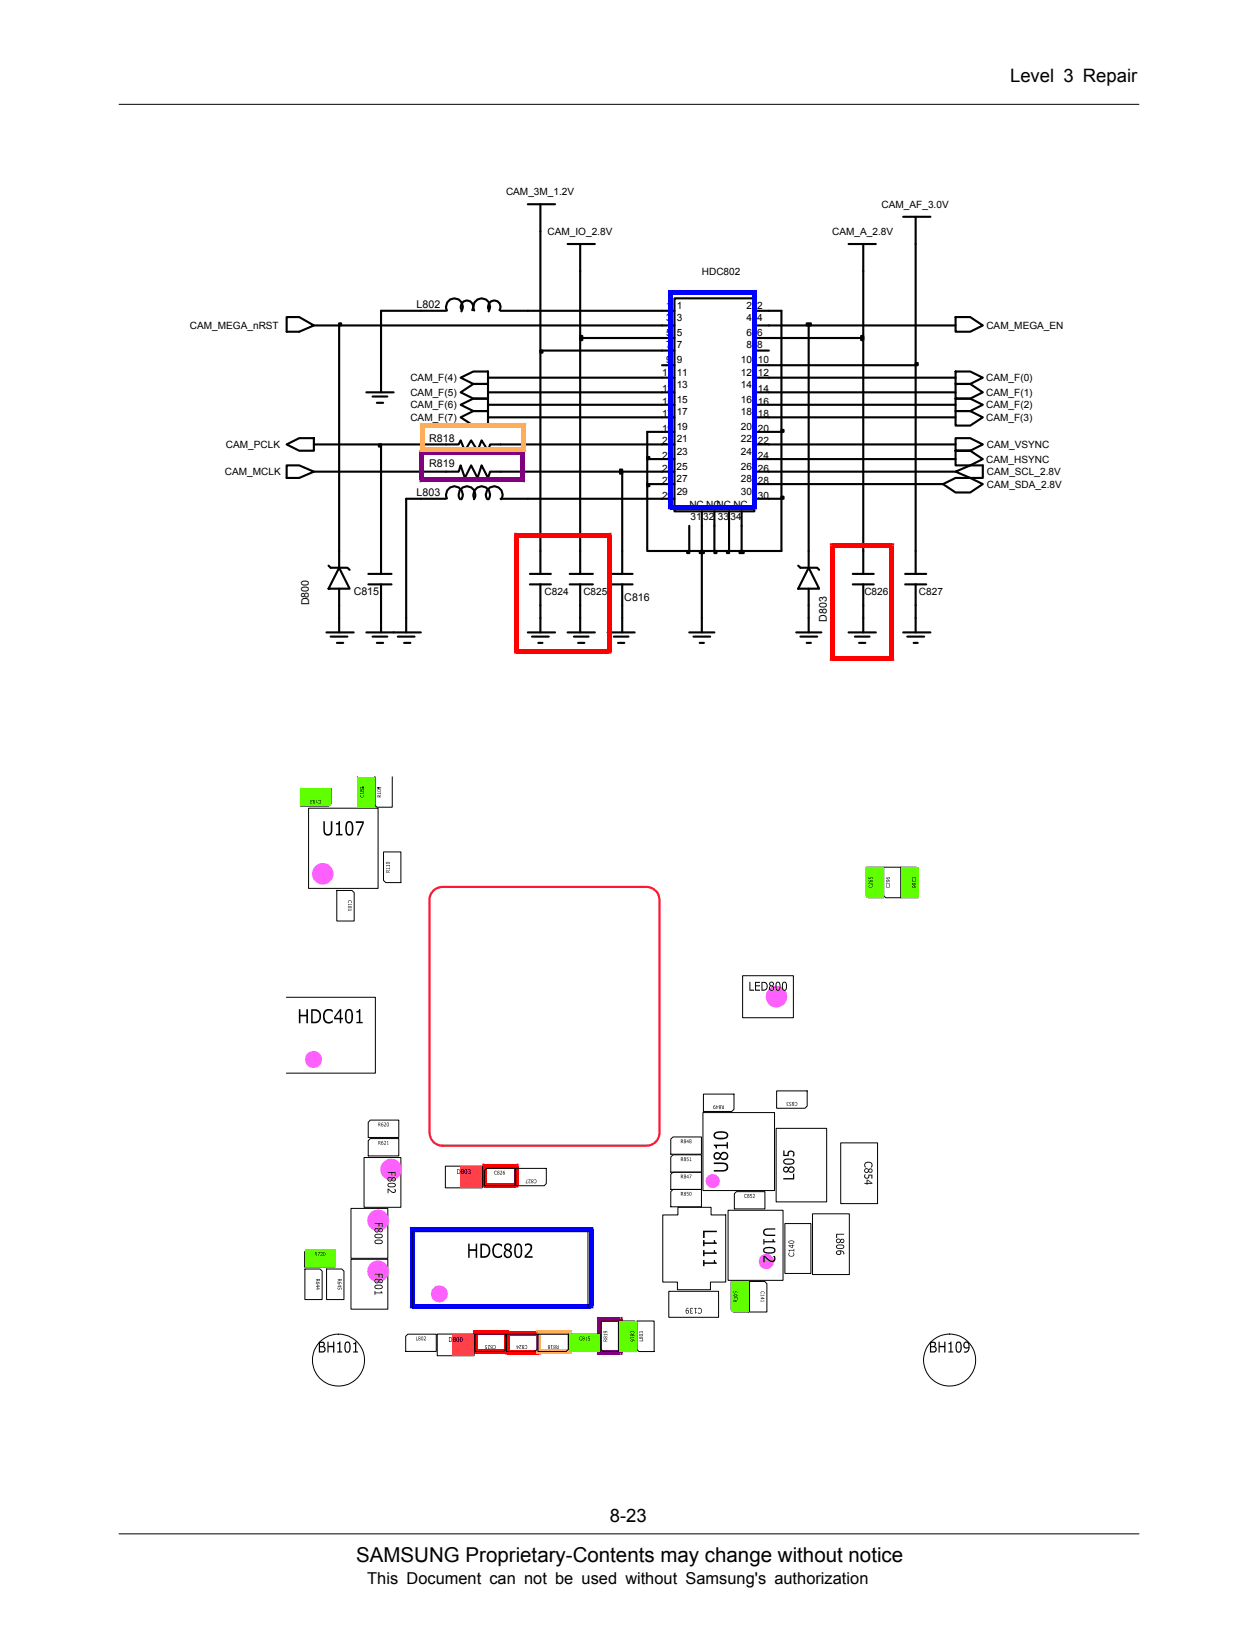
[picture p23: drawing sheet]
<svg xmlns="http://www.w3.org/2000/svg" width="216mm" height="279mm" viewBox="0 0 216 279" stroke-linecap="round" stroke-linejoin="round" font-family="sans-serif">
<defs><g id="words">
<text font-size="3.5" x="61.2" y="268.5">SAMSUNG Proprietary-Contents may change without notice</text>
<g font-size="3.2">
<text x="173.5" y="14">Level 3 Repair</text>
<text x="104.7" y="261.5">8-23</text>
</g>
<text font-size="2.8" x="63.1" y="272.1">This Document can not be used without Samsung's authorization</text>
<g font-size="1.8">
<text x="71.6" y="53">L802</text>
<text x="73.7" y="76">R818</text>
<text x="73.7" y="80.3">R819</text>
<text x="71.6" y="85.3">L803</text>
<text x="53.1" y="104" transform="rotate(-90 53.1 104)">D800</text>
<text x="60.7" y="102.2">C815</text>
<text x="107.2" y="103.3">C816</text>
<text x="142" y="106.9" transform="rotate(-90 142 106.9)">D803</text>
</g>
<g font-size="1.7">
<text x="86.9" y="33.5">CAM_3M_1.2V</text>
<text x="151.4" y="35.7">CAM_AF_3.0V</text>
<text x="94" y="40.4">CAM_IO_2.8V</text>
<text x="142.9" y="40.4">CAM_A_2.8V</text>
<text x="120.5" y="47.3">HDC802</text>
<text x="114.4" y="53">1</text>
<text x="116.2" y="53">1</text>
<text x="128.2" y="53">2 2</text>
<text x="32.6" y="56.5">CAM_MEGA_nRST</text>
<text x="114.4" y="55.2">3</text>
<text x="114.4" y="57.7">5</text>
<text x="114.4" y="59.9">7 7</text>
<text x="116.2" y="55.2">3</text>
<text x="116.2" y="57.7">5</text>
<text x="128.2" y="59.9">8</text>
<text x="128.2" y="55.2">4</text>
<text x="128.2" y="57.7">6</text>
<text x="130" y="59.9">8</text>
<text x="130" y="55.2">4</text>
<text x="130" y="57.7">6</text>
<text x="169.4" y="56.5">CAM_MEGA_EN</text>
<text x="70.5" y="65.5">CAM_F(4)</text>
<text x="113.7" y="64.5">11</text>
<text x="114.4" y="62.4">9</text>
<text x="116.2" y="62.4">9</text>
<text x="116.2" y="64.5">11</text>
<text x="127.3" y="62.4">10</text>
<text x="127.3" y="64.5">12</text>
<text x="130.2" y="62.4">10</text>
<text x="130.2" y="64.5">12</text>
<text x="169.4" y="65.5">CAM_F(0)</text>
<text x="70.5" y="68">CAM_F(5)</text>
<text x="70.5" y="70.1">CAM_F(6)</text>
<text x="113.7" y="67.4">13</text>
<text x="113.7" y="69.6">15</text>
<text x="113.7" y="71.7">17</text>
<text x="116.2" y="69.2">15</text>
<text x="116.2" y="71.4">17</text>
<text x="116.2" y="66.7">13</text>
<text x="127.3" y="66.7">14</text>
<text x="127.3" y="69.2">16</text>
<text x="127.3" y="71.4">18</text>
<text x="130.2" y="67.4">14</text>
<text x="130.2" y="69.6">16</text>
<text x="130.2" y="71.7">18</text>
<text x="169.4" y="68">CAM_F(1)</text>
<text x="169.4" y="70.1">CAM_F(2)</text>
<text x="38.8" y="77">CAM_PCLK</text>
<text x="70.5" y="72.3">CAM_F(7)</text>
<text x="113.7" y="76.4">21</text>
<text x="113.7" y="74.2">19</text>
<text x="116.2" y="76">21</text>
<text x="116.2" y="73.9">19</text>
<text x="127.3" y="76">22</text>
<text x="127.3" y="73.9">20</text>
<text x="130.2" y="76.4">22</text>
<text x="130.2" y="74.2">20</text>
<text x="169.4" y="72.3">CAM_F(3)</text>
<text x="169.5" y="77">CAM_VSYNC</text>
<text x="38.6" y="81.6">CAM_MCLK</text>
<text x="113.7" y="81">25</text>
<text x="113.7" y="83.2">27</text>
<text x="113.7" y="78.9">23</text>
<text x="116.2" y="80.7">25</text>
<text x="116.2" y="82.8">27</text>
<text x="116.2" y="78.2">23</text>
<text x="127.2" y="80.7">26</text>
<text x="127.3" y="78.2">24</text>
<text x="127.3" y="82.8">28</text>
<text x="130.1" y="81">26</text>
<text x="130.2" y="78.9">24</text>
<text x="130.2" y="83.2">28</text>
<text x="169.4" y="79.5">CAM_HSYNC</text>
<text x="169.5" y="81.6">CAM_SCL_2.8V</text>
<text x="169.5" y="83.8">CAM_SDA_2.8V</text>
<text x="113.7" y="85.7">29</text>
<text x="116.2" y="85">29</text>
<text x="118.4" y="87.2">NC NCNC NC</text>
<text x="118.6" y="89.4">3132</text>
<text x="123.3" y="89.4">33</text>
<text x="125.5" y="89.4">34</text>
<text x="127.3" y="85">30</text>
<text x="130.2" y="85.7">30</text>
<text x="93.5" y="102.3">C824</text>
<text x="100.2" y="102.3">C825</text>
<text x="148.5" y="102.3">C826</text>
<text x="157.8" y="102.3">C827</text>
</g>
</g></defs>
<path d="M20.4 263.6h175.2" fill="none" stroke="#000" stroke-width=".17"/>
<path d="M20.8 265.5h174.8v9h-174.8z" fill="#fff"/>
<path d="M20.4 17.9h175.2" fill="none" stroke="#000" stroke-width=".17"/>
<g fill="none" stroke="#000" stroke-width=".36">
<path d="M90.7 35.1h4.6M92.8 35.1v4.7M155.1 37.3h4.7M157.3 37.3v4.6M49.2 54.5h2.2l2.5 1.4-2.5 1.1h-2.2zM58.3 55.9v41.7M72.3 53.4h4.3M76.8 53.4a1.44 1.44 0 0 1 1.3-2.1 1.44 1.44 0 0 1 1.1 2.2M79.3 53.3a1.08 1.08 0 0 1 .9-1.7 1.08 1.08 0 0 1 .9 1.7M81.4 53.4a1.44 1.44 0 0 1 1.4-2.1 1.44 1.44 0 0 1 1.1 2.2M84 53.3a1.08 1.08 0 0 1 .9-1.7 1.08 1.08 0 0 1 .9 1.7M86 53.4h4.7"/>
<path d="M97.5 41.9h4.7M99.7 41.9v4.7M99.7 58.1v40.5M113.7 55.9h2.1M113.7 58.1h2.1M113.7 53.4h2.1M115.8 51.3h13.8v36.6h-13.8zM129.6 55.9h2.5M129.6 53.4h2.5M129.6 58.1h2.5M145.8 41.9h4.6M148.3 41.9v4.7"/>
<path d="M164.1 54.5h2.5l2.2 1.4-2.2 1.1h-2.5zM49.2 80h2.2l2.5 1-2.5 1.1h-2.2zM49.2 76.4l2.2-1.1h2.5v2.1h-2.5zM62.9 67.4h4.7M64 68.1h2.5M64.7 69.2h1.1M65.4 64.9v2.5M65.4 76.4v22.2M76.6 76.4h2.2l.3-.7 .7 1.7 1.1-1.7 1.1 1.7 .7-1.7 1.1 1.7 .4-1h1.8M79.1 64.9l2.2-1.1h2.5v2.2h-2.5zM79.1 71.7l2.2-1.1h2.5v2.5h-2.5zM79.1 69.6l2.2-1.1h2.5v2.1h-2.5z"/>
<path d="M79.1 67.4l2.2-1.4h2.5v2.5h-2.5zM92.8 60.2v38.4M113.7 74.2h2.1M113.7 78.9h2.1M113.7 71.7h2.1M113.7 62.8h2.1M113.7 67.4h2.1M113.7 69.6h2.1M113.7 60.2h2.1M113.7 64.9h2.1M113.7 76.4h2.1M129.6 69.6h2.5"/>
<path d="M129.6 60.2h2.5M129.6 64.9h2.5M129.6 76.4h2.5M129.6 74.2h2.5M129.6 78.9h2.5M129.6 71.7h2.5M129.6 62.8h2.5M129.6 67.4h2.5M164.1 68.5h2.5l2.2 1.1-2.2 1h-2.5zM164.1 63.8h2.5l2.2 1.1-2.2 1.1h-2.5zM164.1 70.6h2.5l2.2 1.1-2.2 1.4h-2.5zM164.1 66h2.5l2.2 1.4-2.2 1.1h-2.5z"/>
<path d="M164.1 75.3h2.5l2.2 1.1-2.2 1h-2.5h2.5l2.2 1.5-2.2 1.1h-2.5zM56.4 97.2l.4 .4h2.9l.3 .3M58.3 97.6l1.7 3.6h-3.6zM63.3 98.6h3.9M69.8 85.7v23M72.3 85.7h4.3M76.6 81h2.2l.3-1 .7 2.1 1.1-2.1 1.1 2.1 .7-2.1 1.1 2.1 .4-1.1h1.8M76.8 85.6a1.44 1.44 0 0 1 1.3-2.1 1.44 1.44 0 0 1 1.1 2.3M79 85.8a1.44 1.44 0 0 1 1.2-2.3 1.44 1.44 0 0 1 1.2 2.3M81.4 85.6a1.44 1.44 0 0 1 1.4-2.1 1.44 1.44 0 0 1 1.1 2.3M83.7 85.8a1.43 1.43 0 0 1 1.2-2.3 1.43 1.43 0 0 1 1.2 2.3M86 85.7h4.7"/>
<path d="M91 98.6h3.6M97.9 98.6h3.9M104.7 98.6h3.9M106.9 81v17.6M111.2 83.2v11.5h7.2M113.7 83.2h2.1M113.7 85.7h2.1M113.7 81h2.1M120.5 87.9v2.5M120.5 94.7v14M122.7 87.9v2.5M125.2 87.9v2.5"/>
<path d="M127.4 87.9v2.5M129.6 81h2.5M129.6 85.7h2.5M129.6 83.2h2.5M137.1 97.2l.4 .4h2.9l.3 .3M138.9 97.6l1.8 3.6h-3.6zM138.9 94.7v2.9M146.5 98.6h3.6M148.3 94.7v3.9M155.5 98.6h3.6M157.3 94.7v3.9M162 83.2l2.1-1.1h2.5l2.2 1.1-2.2 1.4h-2.5z"/>
<path d="M164.1 81l2.5-1h2.2v2.1h-2.2zM56.1 108.7h4.6M56.8 109.4h2.9M57.9 110.5h1M58.3 101.2v7.5M62.9 108.7h9.4M63.3 100.4h3.9M64 109.4h2.5M64.7 110.5h1.1M65.4 100.4v8.3M68.3 109.4h2.9M69.4 110.5h1.1"/>
<path d="M90.7 108.7h4.6M91 100.4h3.6M91.4 109.4h2.9M92.5 110.5h.7M92.8 100.4v8.3M97.5 108.7h4.7M97.9 100.4h3.9M98.6 109.4h2.5M99.3 110.5h1.1M99.7 100.4v8.3M104.4 108.7h4.6M104.7 100.4h3.9"/>
<path d="M105.4 109.4h2.5M106.2 110.5h1M106.9 100.4v8.3M118.4 108.7h4.3M119.1 109.4h2.9M120.2 110.5h.7M136.8 108.7h4.3M137.5 109.4h2.9M138.6 110.5h.7M138.9 101.2v7.5M145.8 108.7h4.6M146.5 100.4h3.6"/>
<path d="M146.8 109.4h2.6M147.6 110.5h1M148.3 100.4v8.3M155.1 108.7h4.7M155.5 100.4h3.6M155.8 109.4h2.9M156.9 110.5h.7M157.3 100.4v8.3"/>
</g>
<path d="M118 94.7h.4v.3h-.4z" fill="#c2c2c2"/>
<path d="M118 94.7h.4v.3h-.4zM118.4 90.4v4.3h2.1" fill="none" stroke="#000" stroke-width=".36"/>
<path d="M120.2 94.7h.7v.3h-.7z" fill="#c2c2c2"/>
<path d="M120.2 94.7h.7v.3h-.7zM120.5 90.4v4.3h2.2" fill="none" stroke="#000" stroke-width=".36"/>
<path d="M122.7 94.7h.4v.3h-.4z" fill="#c2c2c2"/>
<path d="M122.7 94.7h.4v.3h-.4zM122.7 90.4v4.3h2.5" fill="none" stroke="#000" stroke-width=".36"/>
<path d="M124.9 94.7h.3v.3h-.3z" fill="#c2c2c2"/>
<path d="M124.9 94.7h.3v.3h-.3zM125.2 90.4v4.3h2.2" fill="none" stroke="#000" stroke-width=".36"/>
<path d="M127 94.7h.7v.3h-.7z" fill="#c2c2c2"/>
<path d="M138.9 55.9v38.8M148.3 58.1v36.6M157.3 62.8v31.9M69.8 85.7h2.5M90.7 85.7h23M127 94.7h.7v.3h-.7zM132.1 85.7h2.1v9h-6.8v-4.3" fill="none" stroke="#000" stroke-width=".36"/>
<path d="M134.2 85.3h.4v.4h-.4z" fill="#c2c2c2"/>
<path d="M134.2 74.2v11.5M134.2 85.3h.4v.4h-.4z" fill="none" stroke="#000" stroke-width=".36"/>
<path d="M111.2 83.2h.3v.3h-.3z" fill="#c2c2c2"/>
<path d="M111.2 78.9v4.3h2.5M53.9 81h22.7M86 81h20.9M111.2 83.2h.3v.3h-.3zM132.1 83.2h29.9" fill="none" stroke="#000" stroke-width=".36"/>
<path d="M106.5 80.7h.4v.7h-.4z" fill="#c2c2c2"/>
<path d="M106.5 80.7h.4v.7h-.4zM106.9 81h6.8M132.1 81h32" fill="none" stroke="#000" stroke-width=".36"/>
<path d="M111.2 78.5h.3v.4h-.3z" fill="#c2c2c2"/>
<path d="M53.9 76.4h11.5M111.2 78.5h.3v.4h-.3zM111.2 74.2v4.7h2.5M132.1 78.9h32" fill="none" stroke="#000" stroke-width=".36"/>
<path d="M65.1 76.4h.3v.3h-.3z" fill="#c2c2c2"/>
<path d="M65.1 76.4h.3v.3h-.3zM65.4 76.4h11.2M86 76.4h27.7M111.2 74.2h2.5M132.1 74.2h2.1M132.1 76.4h32" fill="none" stroke="#000" stroke-width=".36"/>
<path d="M134.2 73.9h.4v.3h-.4z" fill="#c2c2c2"/>
<path d="M65.4 53.4v11.5M134.2 53.4v20.8M83.8 69.6h29.9M83.8 71.7h29.9M83.8 67.4h29.9M83.8 64.9h29.9M132.1 69.6h32M132.1 71.7h32M132.1 67.4h32M132.1 64.9h32M132.1 62.8h25.2M134.2 73.9h.4v.3h-.4z" fill="none" stroke="#000" stroke-width=".36"/>
<path d="M157.3 62.4h.3v.4h-.3z" fill="#c2c2c2"/>
<path d="M157.3 41.9v20.9M157.3 62.4h.3v.4h-.3z" fill="none" stroke="#000" stroke-width=".36"/>
<path d="M92.8 60.2h.4v.4h-.4z" fill="#c2c2c2"/>
<path d="M92.8 39.8v20.4h20.9M92.8 60.2h.4v.4h-.4z" fill="none" stroke="#000" stroke-width=".36"/>
<path d="M99.7 57.7h.3v.7h-.3z" fill="#c2c2c2"/>
<path d="M99.7 57.7h.3v.7h-.3zM99.7 46.6v11.5h14M132.1 58.1h16.2" fill="none" stroke="#000" stroke-width=".36"/>
<path d="M147.9 57.7h.4v.7h-.4z" fill="#c2c2c2"/>
<path d="M53.9 55.9h4.4M147.9 57.7h.4v.7h-.4zM148.3 46.6v11.5" fill="none" stroke="#000" stroke-width=".36"/>
<path d="M58.3 55.6h.3v.3h-.3z" fill="#c2c2c2"/>
<path d="M58.3 55.6h.3v.3h-.3zM58.3 55.9h55.4M132.1 55.9h6.8" fill="none" stroke="#000" stroke-width=".36"/>
<path d="M138.6 55.6h.7v.3h-.7z" fill="#c2c2c2"/>
<path d="M65.4 53.4h6.9M90.7 53.4h23M132.1 53.4h2.1M138.6 55.6h.7v.3h-.7zM138.9 55.9h25.2" fill="none" stroke="#000" stroke-width=".36"/>
<g fill="#00f">
<path d="M114.7 49.9v.4h.8v.4h-.4v-.8z" fill-rule="evenodd"/>
<path d="M129.6 49.9h.4v.4h-.8v.4h.4z" fill-rule="evenodd"/>
<path d="M129.2 86.7v.4h.8v.4h-.4v-.8z" fill-rule="evenodd"/>
<path d="M114.7 87.1h.8v-.4h-.4v.8h-.4z" fill-rule="evenodd"/>
</g>
<g fill="#00f">
<path d="M115.1 49.9h14.5v.8h-14.5z"/>
<path d="M129.2 50.3h.8v36.8h-.8z"/>
<path d="M115.1 86.7h14.5v.8h-14.5z"/>
<path d="M114.7 50.3h.8v36.8h-.8z"/>
</g>
<g fill="#800080">
<path d="M72.1 77.3v.4h.8v.4h-.4v-.8z" fill-rule="evenodd"/>
<path d="M89.8 77.3h.4v.4h-.8v.4h.4z" fill-rule="evenodd"/>
<path d="M89.4 82.1v.4h.8v.4h-.4v-.8z" fill-rule="evenodd"/>
<path d="M72.1 82.5h.8v-.4h-.4v.8h-.4z" fill-rule="evenodd"/>
</g>
<g fill="#800080">
<path d="M72.5 77.3h17.3v.8h-17.3z"/>
<path d="M89.4 77.7h.8v4.8h-.8z"/>
<path d="M72.5 82.1h17.3v.8h-17.3z"/>
<path d="M72.1 77.7h.8v4.8h-.8z"/>
</g>
<g fill="#ffad5b">
<path d="M72.1 72.7h.4v.8h.4v-.4h-.8z" fill-rule="evenodd"/>
<path d="M90 72.7h.4v.4h-.8v.4h.4z" fill-rule="evenodd"/>
<path d="M89.6 76.9h.4v.8h.4v-.4h-.8z" fill-rule="evenodd"/>
<path d="M72.1 77.3h.8v-.4h-.4v.8h-.4z" fill-rule="evenodd"/>
</g>
<g fill="#ffad5b">
<path d="M72.5 72.7h17.5v.8h-17.5z"/>
<path d="M89.6 73.1h.8v4.2h-.8z"/>
<path d="M72.5 76.9h17.5v.8h-17.5z"/>
<path d="M72.1 73.1h.8v4.2h-.8z"/>
</g>
<g fill="#f00">
<path d="M88.3 91.5v.4h.8v.5h-.4v-.9z" fill-rule="evenodd"/>
<path d="M104.6 91.5h.4v.4h-.8v.5h.4z" fill-rule="evenodd"/>
<path d="M104.2 111.5v.4h.8v.4h-.4v-.8z" fill-rule="evenodd"/>
<path d="M88.3 111.9h.8v-.4h-.4v.8h-.4z" fill-rule="evenodd"/>
<path d="M142.5 93.4v.4h.8v.4h-.4v-.8z" fill-rule="evenodd"/>
<path d="M153.2 93.4h.4v.4h-.8v.4h.4z" fill-rule="evenodd"/>
<path d="M152.8 112.8v.4h.8v.4h-.4v-.8z" fill-rule="evenodd"/>
<path d="M142.9 112.8h.4v.4h-.8v.4h.4z" fill-rule="evenodd"/>
</g>
<g fill="#f00">
<path d="M88.7 91.5h15.9v.9h-15.9z"/>
<path d="M104.2 91.9h.8v20h-.8z"/>
<path d="M88.7 111.5h15.9v.8h-15.9z"/>
<path d="M88.3 91.9h.8v20h-.8z"/>
<path d="M142.9 93.4h10.3v.8h-10.3z"/>
<path d="M152.8 93.8h.8v19.4h-.8z"/>
<path d="M142.9 112.8h10.3v.8h-10.3z"/>
<path d="M142.5 93.8h.8v19.4h-.8z"/>
</g>
<g fill="#00f">
<path d="M70.4 210.9h.4v.8h.4v-.4h-.8z" fill-rule="evenodd"/>
<path d="M101.1 211.3v.4h.4v-.8h.4v.4z" fill-rule="evenodd"/>
<path d="M101.1 224v.4h.8v.4h-.4v-.8z" fill-rule="evenodd"/>
<path d="M70.4 224.4h.8v-.4h-.4v.8h-.4z" fill-rule="evenodd"/>
</g>
<g fill="#00f">
<path d="M70.8 210.9h30.7v.8h-30.7z"/>
<path d="M101.1 211.3h.8v13.1h-.8z"/>
<path d="M70.8 224h30.7v.8h-30.7z"/>
<path d="M70.4 211.3h.8v13.1h-.8z"/>
</g>
<g fill="#f00">
<path d="M81.2 228.5h.4v.8h.4v-.4h-.8z" fill-rule="evenodd"/>
<path d="M86.6 228.9v.4h.4v-.8h.4v.4z" fill-rule="evenodd"/>
<path d="M86.6 231.8v.4h.8v.4h-.4v-.8z" fill-rule="evenodd"/>
<path d="M81.6 231.8h.4v.4h-.8v.4h.4z" fill-rule="evenodd"/>
<path d="M86.7 228.7h.4v.8h.4v-.4h-.8z" fill-rule="evenodd"/>
<path d="M92.1 229.1h.8v-.4h-.4v.8h-.4z" fill-rule="evenodd"/>
<path d="M92.1 231.9v.4h.8v.4h-.4v-.8z" fill-rule="evenodd"/>
<path d="M87.1 231.9h.4v.4h-.8v.4h.4z" fill-rule="evenodd"/>
</g>
<g fill="#f00">
<path d="M81.6 228.5h5.4v.8h-5.4z"/>
<path d="M86.6 228.9h.8v3.3h-.8z"/>
<path d="M81.6 231.8h5.4v.8h-5.4z"/>
<path d="M81.2 228.9h.8v3.3h-.8z"/>
<path d="M87.1 228.7h5.4v.8h-5.4z"/>
<path d="M92.1 229.1h.8v3.2h-.8z"/>
<path d="M87.1 231.9h5.4v.8h-5.4z"/>
<path d="M86.7 229.1h.8v3.2h-.8z"/>
</g>
<g fill="#ffad5b">
<path d="M92.1 228.6h.4v.8h.4v-.4h-.8z" fill-rule="evenodd"/>
<path d="M97.5 229h.8v-.4h-.4v.8h-.4z" fill-rule="evenodd"/>
<path d="M97.5 231.8v.4h.8v.4h-.4v-.8z" fill-rule="evenodd"/>
<path d="M92.1 232.2h.8v-.4h-.4v.8h-.4z" fill-rule="evenodd"/>
</g>
<g fill="#ffad5b">
<path d="M92.5 228.6h5.4v.8h-5.4z"/>
<path d="M97.5 229h.8v3.2h-.8z"/>
<path d="M92.5 231.8h5.4v.8h-5.4z"/>
<path d="M92.1 229h.8v3.2h-.8z"/>
</g>
<g fill="#800080">
<path d="M102.5 226.3h.4v.8h.4v-.4h-.8z" fill-rule="evenodd"/>
<path d="M106.1 226.7h.8v-.4h-.4v.8h-.4z" fill-rule="evenodd"/>
<path d="M106.1 232v.4h.8v.4h-.4v-.8z" fill-rule="evenodd"/>
<path d="M102.5 232.4h.8v-.4h-.4v.8h-.4z" fill-rule="evenodd"/>
</g>
<g fill="#800080">
<path d="M102.9 226.3h3.6v.8h-3.6z"/>
<path d="M106.1 226.7h.8v5.7h-.8z"/>
<path d="M102.9 232h3.6v.8h-3.6z"/>
<path d="M102.5 226.7h.8v5.7h-.8z"/>
</g>
<g fill="#f00">
<path d="M82.8 200h.4v.8h.5v-.4h-.9z" fill-rule="evenodd"/>
<path d="M88.2 200.4v.4h.4v-.8h.4v.4z" fill-rule="evenodd"/>
<path d="M88.2 203.2h.4v.8h.4v-.4h-.8z" fill-rule="evenodd"/>
<path d="M82.8 203.6h.9v-.4h-.5v.8h-.4z" fill-rule="evenodd"/>
</g>
<g fill="#f00">
<path d="M83.2 200h5.4v.8h-5.4z"/>
<path d="M88.2 200.4h.8v3.2h-.8z"/>
<path d="M83.2 203.2h5.4v.8h-5.4z"/>
<path d="M82.8 200.4h.9v3.2h-.9z"/>
</g>
<path d="M74.4 153.1a2.29 2.29 0 0 1 1.6-.7h35a2.24 2.24 0 0 1 2.3 2.2v40a2.2 2.2 0 0 1-2.3 2.3h-35a2.24 2.24 0 0 1-2.2-2.3v-40a2.19 2.19 0 0 1 .6-1.5z" fill="none" stroke="#ff1834" stroke-width=".37"/>
<g fill="none" stroke="#000" stroke-width=".17">
<path d="M51.6 135.5h5.3v2.6l-.4 .4h-4.9zM53 138.9h11.9v13.8h-11.9zM61.4 133.5v4.8l.4 .4h2.6v-5.2v4.8l.3 .4h2.7v-5.2M57.8 153h2.7l.3 .4v4.9h-3zM65.9 146.4h3v5.3h-2.6l-.4-.4zM148.8 149h3v5.3h-2.7l-.3-.4zM151.8 149h2.9v5.3h-2.6l-.3-.4zM154.7 149h2.7l.3 .4v4.9h-3zM49.2 171.4h15.3v13h-15.3M127.6 167.7h8.7v7.2h-8.7zM62.5 198.9h6.4v8.6h-6.4zM63.2 196l.4-.4h4.9v3h-5.3z"/>
<path d="M63.6 192.5h4.9v3h-5.3v-2.7zM115.2 195.7l.4-.3h4.9v2.9h-5.3zM115.2 198.8l.4-.4h4.9v3h-5.3zM120.7 191.2h12.3v13.4h-12.3zM120.8 188h5.3v2.6l-.4 .4h-4.9zM133.3 193.9h8.7v12.6h-8.7zM133.4 187.5h5.2v2.6l-.3 .3h-4.9zM144.4 196.4h6.3v10.4h-6.3zM52.3 215.1l.4-.4h4.9v3h-5.3zM52.4 218.1h2.6l.3 .3v4.9h-2.9zM56.1 218.1h2.6l.4 .3v4.9h-3zM60.3 207.6h6.3v8.6h-6.3z"/>
<path d="M60.3 216.4h6.3v8.6h-6.3zM70.8 211.6h30.2v13.1h-30.2zM76.5 200.4h6.3v3.7h-6.3zM83.2 201.1l.4-.3h4.8v3h-5.2zM88.6 200.8h5.2v2.6l-.3 .4h-4.9zM113.8 208.8h2.6v-1.3h5.7v1.3h2.6v11.5h-2.7v1.3h-5.6v-1.3h-2.6zM115.2 201.8l.4-.4h4.9v3h-5.3zM115.2 204.8l.4-.4h4.9v3h-5.3zM125.1 208h9.4v12h-9.4zM126.1 205.1l.4-.3h4.9v2.9h-5.3zM134.8 210.2h4.5v8.6h-4.5zM139.6 208.6h6.3v10.4h-6.3z"/>
<path d="M69.7 229.6l.3-.3h4.9v2.9h-5.2zM75.1 229.2h6.3v3.8h-6.3zM81.6 229.3h5.2v2.6l-.3 .3h-4.9zM87 229.3h5.2v2.6l-.3 .3h-4.9zM92.4 229.3h5.2v2.6l-.3 .3h-4.9zM97.8 229.6l.4-.3h4.9v2.9h-5.3zM103.2 227h3v5.2h-2.6l-.4-.3zM106.4 227h2.6l.4 .4v4.8h-3zM109.4 227h3v5.2h-2.7l-.3-.3zM114.9 221.9h8.5v4.5h-8.5zM125.6 220.2h3v5.2h-2.6l-.4-.3zM128.7 220.2h2.7l.3 .4v4.8h-3z"/>
<circle cx="58.1" cy="233.7" r="4.5"/>
<circle cx="163.1" cy="233.7" r="4.5"/>
</g>
<g fill="#000">
<path d="M59.8 155.3v.1h.5v-.1l.1 .2h-.6v.1zM59.8 156.2v.1h.5v-.1l.1 .2h-.6v.1zM59.9 154.7l.4 .1 .1 .3-.1 .1v-.4h-.3l-.2 .4v-.3zM135.5 215.2l.1 .1a.3 .3 0 0 0 0 .3 .3 .3 0 0 0 .2 .2l.4-.1 .1-.3-.1-.2 .2 .1-.1 .5-.5 .1-.4-.3zM135.4 214.8h.9v-.2h.1v.5h-.1v-.2h-.6l-.1 .2zM56.2 230.5h.2v.8h.8v-.8h.2v1.9h-.2v-.9h-.8v.9h-.2zM57.9 230.8l.6-.3v1.7h.3v.2h-.9v-.2h.4v-1.2h-.4zM60.7 230.8l.5-.3v1.7h.3v.2h-.8v-.2h.3v-1.2h-.3zM118.6 224.8h.4v.1h-.3a.2 .2 0 0 0-.1 .2 .2 .2 0 0 0 .2 .1l-.2 .3 .1 .1 .3-.1-.1 .2a.26 .26 0 0 1-.3 0 .26 .26 0 0 1 0-.3l.1-.1-.2-.2zM119.2 224.7h.5v.2h-.2v.6l.2 .1-.2 .1-.1-.8h-.2zM119.9 224.8a.44 .44 0 0 1 .5 .1 .44 .44 0 0 1 .1 .5v.2l-.3 .1h-.3v-.2l.1 .1a.39 .39 0 0 0 .4-.2 .39 .39 0 0 0-.1-.5l-.4 .1zM130.7 222.5v.1h.5v-.1l.1 .2h-.6v.1z"/>
<path d="M130.7 223.4v.1h.5v-.1l.1 .2h-.6v.1zM130.7 222a.29 .29 0 0 1 .5-.1 .29 .29 0 0 1 0 .4 .25 .25 0 0 0-.1-.3 .25 .25 0 0 0-.4 .1l.1 .2-.2-.1zM161.2 230.5h.2v.8h.8v-.8h.2v1.9h-.2v-.9h-.8v.9h-.2zM162.9 230.8l.5-.3v1.7h.3v.2h-.8v-.2h.3v-1.2h-.3z"/>
<path d="M59.8 155.8h.6a.18 .18 0 0 1 0 .2 .18 .18 0 0 1-.2 0l-.2 .1a.19 .19 0 0 1-.2-.1 .19 .19 0 0 1 0-.2zM59.8 155.9a.15 .15 0 0 0 .3 0 .15 .15 0 0 0-.3 0zM60.2 155.9a.1 .1 0 0 0 .2 0 .1 .1 0 0 0-.2 0z"/>
<path d="M135.4 213.3a.74 .74 0 0 1 1 0 .53 .53 0 0 1-.9 .3zM135.6 213.3l-.1 .1a.43 .43 0 0 0 .4 .2 .43 .43 0 0 0 .4-.2l-.3-.1z"/>
<path d="M135.4 214h.6l.1-.2v.2l.3 .1h-.3v.4h-.1zM135.6 214.1l.4 .3v-.3z"/>
<path d="M54.8 230.5l.8 .1a.44 .44 0 0 1 0 .7 .58 .58 0 0 1 .3 .6 .58 .58 0 0 1-.4 .5h-.7zM55 230.8v.5h.3a.28 .28 0 0 0 .3-.2 .28 .28 0 0 0-.2-.3zM55 231.5v.7h.5l.2-.2a.33 .33 0 0 0-.3-.5z"/>
<path d="M59.4 230.6l.3-.1a1.1 1.1 0 0 1 .5 1.5 .51 .51 0 0 1-.7 .4 .51 .51 0 0 1-.3-.6v-.9zM59.5 230.8l-.1 .3v.6a.37 .37 0 0 0 .3 .5 .37 .37 0 0 0 .3-.5v-.5a.36 .36 0 0 0-.1-.4 .36 .36 0 0 0-.4 0z"/>
<path d="M117.9 224.8l.4-.1v.2h-.3l-.1 .3 .4-.1v.4a.31 .31 0 0 1-.4 .2 .31 .31 0 0 1-.1-.4zM117.8 225.4a.25 .25 0 0 0 .5 0 .25 .25 0 0 0-.5 0z"/>
<path d="M130.8 222.9l.5 .3h-.6l.1-.1zM130.9 222.9v.2h.3z"/>
<path d="M159.7 230.5l.9 .1 .2 .5-.2 .2a.57 .57 0 0 1 .3 .6 .57 .57 0 0 1-.4 .5h-.8zM159.9 230.8v.5h.4a.29 .29 0 0 0 .2-.2 .29 .29 0 0 0-.1-.3zM159.9 231.5v.7h.5a.36 .36 0 0 0 .3-.4 .36 .36 0 0 0-.3-.3z"/>
<path d="M164.3 230.6l.4-.1a1.1 1.1 0 0 1 .4 1.5 .51 .51 0 0 1-.6 .4 .51 .51 0 0 1-.4-.6l.1-.9zM164.5 230.8l-.2 .3v.6a.36 .36 0 0 0 .1 .4 .36 .36 0 0 0 .5 0l.1-1a.32 .32 0 0 0-.5-.3z"/>
<path d="M165.6 230.7a.54 .54 0 0 1 .7-.1 .54 .54 0 0 1 .2 .6 .88 .88 0 0 1-.8 1.2l-.1-.2a.51 .51 0 0 0 .6-.1 .51 .51 0 0 0 .1-.5 .58 .58 0 0 1-.8-.1 .58 .58 0 0 1 .1-.8zM165.7 230.8v.6l.4 .1a.48 .48 0 0 0 0-.8z"/>
</g>
<path d="M61.4 133.5h3v5.2h-3z" fill="#60ff00"/>
<g fill="#000">
<path d="M62.2 135.3l.2-.1v.3zM61.9 136.6h.1l-.1 .3h.2h.3l-.1-.3a.3 .3 0 0 1 0 .4 .3 .3 0 0 1-.4-.1zM61.8 136.2h.6l.1-.1v.3l-.1-.1h-.4l-.1 .1zM61.8 135.2h.7v.3l-.4-.2h-.2l-.1 .2z"/>
<path d="M61.8 135.7l.5-.1a.2 .2 0 0 1 .2 .2 .2 .2 0 0 1-.2 .2l-.2-.1-.2 .1zM61.9 135.8a.1 .1 0 0 0 .2 0 .1 .1 0 0 0-.2 0zM62.2 135.7l-.1 .2 .2 .1 .1-.2z"/>
</g>
<path d="M51.6 135.5h5.3v3h-5.3z" fill="#60ff00"/>
<g fill="#000">
<path d="M53.3 137.5h.4l-.3 .1v.1l.1 .1-.1 .2h.2a.16 .16 0 0 1-.2 .1 .16 .16 0 0 1 0-.3zM54.3 137.4h.3l-.1 .1v.4l.1 .1-.2 .1v-.6zM54.7 137.5l.3-.1 .1 .2-.1 .5-.3-.1v-.1l.2 .1 .2-.2-.1-.2z"/>
<path d="M53.8 137.5l.2-.1 .1 .1v.3a.17 .17 0 0 1 0 .2 .17 .17 0 0 1-.2 .1 .17 .17 0 0 1-.1-.3zM53.9 137.5l-.1 .2 .2 .1 .1-.3zM53.9 137.8v.2h.1l.1-.1z"/>
</g>
<path d="M148.8 149h3v5.3h-3z" fill="#60ff00"/>
<g fill="#000">
<path d="M149.2 150.7l.1 .3h.2v-.2l.1-.1a.18 .18 0 0 1 .3 .2 .17 .17 0 0 1-.2 .2l.1-.2-.1-.1h-.2v.2h-.3zM149.2 152.1h.2l-.1 .3 .2 .1 .2-.1v-.3h.1l.1 .3-.2 .1a.31 .31 0 0 1-.4 0 .31 .31 0 0 1-.1-.4zM149.2 151.7h.3l.3 .3v-.3v.3l-.2-.1a.18 .18 0 0 0-.2-.2 .18 .18 0 0 0-.1 .3h-.1z"/>
<path d="M149.2 151.3l.3 .2a.21 .21 0 0 1 .1-.3 .21 .21 0 0 1 .2 .3h-.5zM149.5 151.3v.2l.3-.1v-.1z"/>
</g>
<path d="M154.7 149h3v5.3h-3z" fill="#60ff00"/>
<g fill="#000">
<path d="M152.2 152.1h.1a.2 .2 0 0 0-.1 .2 .2 .2 0 0 0 .2 .2l.4-.1-.1-.3h.1v.3a.34 .34 0 0 1-.4 .2 .34 .34 0 0 1-.2-.5zM152.2 151.7h.2l.4 .3v-.3v.3l-.3-.2a.16 .16 0 0 0-.2 0 .16 .16 0 0 0 0 .2h-.1zM156.7 151.2l.4 .3h.1l.1-.2v.2l-.2 .1-.4-.3v.3zM156.7 150.8l.1-.1a.27 .27 0 0 1 .4 .1 .27 .27 0 0 1 0 .4 .25 .25 0 0 0-.1-.4 .25 .25 0 0 0-.4 .1l.1 .3-.2-.2z"/>
<path d="M152.2 151.2h.5l.1 .3-.3-.2v.2l-.2 .1zM152.3 151.3v.2l.2-.1v-.1z"/>
<path d="M152.2 150.7l.3 .3a.19 .19 0 0 1 0-.3 .19 .19 0 0 1 .3 .1 .19 .19 0 0 1-.1 .3l-.5-.1zM152.5 150.9a.15 .15 0 0 0 .3 0 .15 .15 0 0 0-.3 0z"/>
<path d="M156.7 151.8l.5-.1 .1 .3-.3-.2a.22 .22 0 0 1-.1 .3 .22 .22 0 0 1-.2-.3zM156.7 151.8v.2h.3v-.2z"/>
<path d="M156.7 152.3l.5-.1 .1 .3-.3-.2a.21 .21 0 0 1 0 .2 .21 .21 0 0 1-.3 0zM156.7 152.3v.2h.3v-.2z"/>
</g>
<path d="M97.8 229.2h5.3v3h-5.3z" fill="#60ff00"/>
<g fill="#000">
<path d="M99.6 229.7h.4v.1l-.3-.1-.1 .2 .1 .3h.3v.1a.33 .33 0 0 1-.5-.1 .33 .33 0 0 1 .1-.5zM100.6 229.7h.1v.6h.2h-.3h.1v-.5zM101 229.7h.3h-.2v.2h.2a.2 .2 0 0 1 0 .3 .2 .2 0 0 1-.3 0l.2 .1 .1-.2-.1-.1h-.2z"/>
<path d="M100.1 229.7h.2v.2a.2 .2 0 0 1 0 .4 .2 .2 0 0 1-.3-.2l.1-.1zM100.1 230.1a.15 .15 0 0 0 .3 0 .15 .15 0 0 0-.3 0zM100.2 229.7l-.1 .2h.2v-.1z"/>
</g>
<path d="M106.4 227h3v5.2h-3z" fill="#60ff00"/>
<g fill="#000">
<path d="M135.1 189.4h.3v.1h-.2l.1 .2-.1 .2h.2l-.1 .1-.2-.1zM135.7 189.4h.2l-.2 .1v.2h.2v.3h-.3l.2-.1v-.1l-.2-.2zM136.5 189.4h.3a.35 .35 0 0 1 .1 .4 .35 .35 0 0 1-.3 .2l-.1-.1h.3l.1-.3-.1-.2-.3 .1zM84.9 201.3l.2-.1h.2v.1h-.2l-.1 .1 .1 .4 .2-.1-.1 .1-.3-.1zM85.9 201.2l.3 .1-.2 .5h.3h-.4l.1-.2a.18 .18 0 0 0 .1-.2 .18 .18 0 0 0-.1-.1zM90.5 202.7l-.1 .5 .3 .1h-.4zM90.8 202.7h.3l-.2 .4v.1h.2a.21 .21 0 0 1-.3 0 .21 .21 0 0 1 .2-.3l.1-.1zM91.7 202.7h.3l.1 .2v.4h-.3l-.1-.1a.22 .22 0 0 0 .3-.1 .22 .22 0 0 0 0-.3 .22 .22 0 0 0-.3 0zM127.9 205.3l.2-.1 .2 .1a.23 .23 0 0 0-.3 .1 .23 .23 0 0 0 0 .3 .23 .23 0 0 0 .3 0l-.2 .1h-.2zM128.9 205.2h.3l-.3 .1v.1h.2a.22 .22 0 0 1 .1 .3 .22 .22 0 0 1-.3 .1l-.1-.1h.3v-.2h-.2zM129.3 205.2h.3v.2l-.2 .4h.3h-.4l.3-.4zM148.5 199.8h.1a.74 .74 0 0 1 .8-.2 .74 .74 0 0 1 .5 .7l-.2 .3h-.2a.43 .43 0 0 0 .2-.5 .43 .43 0 0 0-.4-.3l-.5 .1a.43 .43 0 0 0 0 .7h-.2l-.1-.2z"/>
<path d="M148.5 201.8h.2a.33 .33 0 0 0-.1 .4 .33 .33 0 0 0 .5 .2v-.6h.7v.7h-.1v-.5h-.4v.2a.46 .46 0 0 1-.6 .3 .46 .46 0 0 1-.2-.7zM83.4 231.2h.3v.1h-.3v.2h.2v.3h-.3l.3-.1v-.2l-.3-.1zM83.8 231.1h.3l-.2 .4v.2h.2a.16 .16 0 0 1-.1 .1 .16 .16 0 0 1-.2-.1l.3-.5zM84.7 231.2l.3-.1 .1 .2v.4l-.1 .1h-.2l-.1-.2 .3 .1 .1-.3-.1-.2-.3 .1zM89.2 231.1h.4l-.3 .4v.2h.2a.2 .2 0 0 1-.3 0 .2 .2 0 0 1 .1-.3l.2-.2zM90.1 231.2h.3l.2 .2-.2 .4h-.2l-.1-.2a.25 .25 0 0 0 .4 0 .25 .25 0 0 0-.1-.4l-.3 .1zM108.3 229.7l.1 .1h.4l.1-.1v.2h-.5l-.1 .1zM108.4 228.8h.5v.2l-.1 .2a.24 .24 0 0 0 0-.4 .24 .24 0 0 0-.3 0 .24 .24 0 0 0 0 .4l-.2-.1z"/>
<path d="M136.1 189.4l.3 .1-.1 .2 .1 .2-.1 .1-.2-.1zM136.2 189.4l-.1 .2 .2 .1v-.2zM136.1 189.9a.1 .1 0 0 0 .2 0 .1 .1 0 0 0-.2 0z"/>
<path d="M85.4 201.3l.2-.1 .2 .1-.1 .2 .1 .2-.1 .1h-.3zM85.5 201.6a.12 .12 0 0 0 .2 0 .12 .12 0 0 0-.2 0zM85.5 201.3a.1 .1 0 0 0 .2 0 .1 .1 0 0 0-.2 0z"/>
<path d="M86.5 201.2l.2 .1h-.2l-.1 .2 .2-.1a.21 .21 0 0 1 .1 .4 .2 .2 0 0 1-.3-.2zM86.4 201.5l.1 .2 .1 .1v-.3z"/>
<path d="M91.2 202.8l.2-.2 .2 .2v.4l-.1 .1-.3-.1zM91.3 202.8a.12 .12 0 0 0 .2 0 .12 .12 0 0 0-.2 0zM91.4 203.1l-.1 .1 .2 .1v-.2z"/>
<path d="M128.4 205.2l.3 .1v.3a.2 .2 0 0 1-.1 .2 .2 .2 0 0 1-.2 0zM128.5 205.5l-.1 .2 .2 .1v-.2zM128.4 205.3l.2 .2v-.2z"/>
<path d="M148.5 200.9l.3-.2 .4 .3a.37 .37 0 0 1 .6-.1 .37 .37 0 0 1-.1 .6 .37 .37 0 0 1-.5-.2 .41 .41 0 0 1-.6 .2 .41 .41 0 0 1-.1-.6zM148.6 201.1a.26 .26 0 0 0 .5 0 .26 .26 0 0 0-.5 0zM149.4 201a.23 .23 0 0 0 0 .3 .23 .23 0 0 0 .3 0 .23 .23 0 0 0-.1-.4z"/>
<path d="M148.8 202.7h.3l.7 .6v.1h-.8v.2h-.2v-.2h-.3v-.1h.3zM149 202.8v.5h.6z"/>
<path d="M84.3 231.2h.3v.3a.19 .19 0 0 1-.1 .3 .19 .19 0 0 1-.2-.2zM84.3 231.3a.15 .15 0 0 0 .3 0 .15 .15 0 0 0-.3 0zM84.3 231.5l.1 .3 .1-.1z"/>
<path d="M88.8 231.1v.2h.3l-.3 .5-.1-.4zM88.8 231.4v.3l.2-.3z"/>
<path d="M89.7 231.2h.3l-.1 .3a.17 .17 0 0 1 .1 .2 .17 .17 0 0 1-.3 0 .17 .17 0 0 1 0-.2zM89.7 231.3a.15 .15 0 0 0 .3 0 .15 .15 0 0 0-.3 0zM89.8 231.5v.3l.1-.1v-.2z"/>
<path d="M108.4 229.3l.4-.1 .1 .3-.5 .1zM108.4 229.3l.1 .2a.13 .13 0 0 0 .1-.2 .13 .13 0 0 0-.2 0zM108.8 229.3l-.1 .1 .1 .1 .1-.1z"/>
<path d="M108.3 230.3l.4-.1 .2 .1v.2l-.2-.3v.2l-.3 .1zM108.4 230.3a.15 .15 0 0 0 .3 0 .15 .15 0 0 0-.3 0z"/>
</g>
<path d="M77.7 229.2h3.7v3.8h-3.7z" fill="#ff3e44"/>
<g fill="#000">
<path d="M77.1 229.8h.2a.42 .42 0 0 1 .4 .4 .42 .42 0 0 1-.4 .4h-.2zM77.2 229.9v.6h.2a.33 .33 0 0 0 .2-.3 .33 .33 0 0 0-.2-.3z"/>
<path d="M77.9 229.8a.22 .22 0 0 1 .3 0 .22 .22 0 0 1-.1 .3 .24 .24 0 0 1 .1 .4 .24 .24 0 0 1-.4 0 .24 .24 0 0 1 .1-.4l-.1-.1zM77.9 230.2v.2a.15 .15 0 0 0 .2 .1 .15 .15 0 0 0 0-.2zM78 229.8l-.1 .1a.14 .14 0 0 0 .1 .2 .14 .14 0 0 0 .2-.2z"/>
<path d="M78.5 229.8a.41 .41 0 0 1 .4 .3 .41 .41 0 0 1-.2 .5l-.2-.1-.1-.2zM78.6 229.8a.39 .39 0 0 0 .1 .7l.1-.5z"/>
<path d="M79.1 229.8a.26 .26 0 0 1 .3 0 .26 .26 0 0 1 0 .4 .27 .27 0 0 1 0 .3 .27 .27 0 0 1-.4 0zM79.2 229.8l-.1 .6 .2 .1 .1-.5z"/>
</g>
<path d="M79.1 200.4h3.7v3.7h-3.7z" fill="#ff3e44"/>
<g fill="#000">
<path d="M80.4 201l.3-.1 .1 .1-.1 .3 .1 .2a.23 .23 0 0 1-.2 .2 .23 .23 0 0 1-.2-.1h.1a.17 .17 0 0 0 .2 0 .17 .17 0 0 0 0-.3h-.2l.2-.2h-.3z"/>
<path d="M78.5 200.9h.3a.43 .43 0 0 1 .3 .4 .43 .43 0 0 1-.3 .4h-.3zM78.6 201v.6h.3a.34 .34 0 0 0 .1-.4 .34 .34 0 0 0-.4-.2z"/>
<path d="M79.2 201a.22 .22 0 0 1 .4 0 .22 .22 0 0 1-.1 .3 .24 .24 0 0 1 .1 .3 .24 .24 0 0 1-.2 .1 .24 .24 0 0 1-.2-.2l.1-.2zM79.4 201.3l-.1 .3a.16 .16 0 0 0 .3-.1 .16 .16 0 0 0-.2-.2zM79.3 201.1a.15 .15 0 0 0 .3 0 .15 .15 0 0 0-.3 0z"/>
<path d="M79.8 201a.27 .27 0 0 1 .4 0 .27 .27 0 0 1 .1 .3l-.1 .3-.2 .2a.56 .56 0 0 1-.2-.8zM79.9 201v.5l.2 .2 .1-.5-.1-.2z"/>
</g>
<circle cx="64.9" cy="209.7" r="1.86" fill="#fe5fff"/>
<g fill="#000">
<path d="M64.3 210.1h1.4v.8h-.1v-.6h-.4v.5h-.2v-.5h-.7z"/>
<path d="M64.4 211.1l.3-.1 .4 .2 .2-.2a.39 .39 0 0 1 .4 .3 .39 .39 0 0 1-.2 .5l-.4-.2a.41 .41 0 0 1-.6 .1 .41 .41 0 0 1-.1-.6zM64.5 211.4a.26 .26 0 0 0 .5 0 .26 .26 0 0 0-.5 0zM65.2 211.4a.23 .23 0 0 0 .4 0 .23 .23 0 0 0-.4 0z"/>
<path d="M64.4 212.2a.93 .93 0 0 1 1.3 .2 .84 .84 0 0 1-1.4 0zM64.6 212.2v.4h.7a.23 .23 0 0 0 .3-.2 .23 .23 0 0 0-.3-.2z"/>
<path d="M64.4 213.2a1.01 1.01 0 0 1 1.3 .1v.1a.87 .87 0 0 1-1.4 .1zM64.6 213.2l-.1 .3 .1 .1h.8a.25 .25 0 0 0 .2-.4 .25 .25 0 0 0-.4-.1z"/>
</g>
<circle cx="64.9" cy="218.4" r="1.86" fill="#fe5fff"/>
<g fill="#000">
<path d="M64.3 218.9h1.4v.7h-.1v-.6h-.4v.5h-.2v-.5h-.7zM64.3 221.8h.2v.3h.9v-.3h.1l.2 .4h-1.2v.3h-.2z"/>
<path d="M64.4 219.8l.3-.1 .4 .2a.37 .37 0 0 1 .5 0 .37 .37 0 0 1 0 .5 .37 .37 0 0 1-.5-.1 .42 .42 0 0 1-.6 .1 .42 .42 0 0 1-.1-.6zM64.5 220.1a.26 .26 0 0 0 .5 0 .26 .26 0 0 0-.5 0zM65.2 220.1a.22 .22 0 0 0 .4 0 .22 .22 0 0 0-.4 0z"/>
<path d="M64.4 220.9a1.01 1.01 0 0 1 1.3 .1v.1a.84 .84 0 0 1-1.4 0zM64.6 221a.26 .26 0 0 0-.1 .3 .26 .26 0 0 0 .4 .1h.3a.28 .28 0 0 0 .4-.3 .28 .28 0 0 0-.4-.2z"/>
</g>
<circle cx="67.2" cy="200.9" r="1.86" fill="#fe5fff"/>
<g fill="#000">
<path d="M66.6 204.3h.2l.5 .4a.3 .3 0 0 0 .5 .1 .3 .3 0 0 0-.1-.5h.2a.42 .42 0 0 1 0 .5 .42 .42 0 0 1-.4 .2l-.8-.6v.6h-.1zM66.6 201.4h1.3v.7h-.1v-.6h-.4v.5h-.2v-.5h-.6z"/>
<path d="M66.7 202.3l.3-.1a.39 .39 0 0 0 .6 0 .38 .38 0 0 1 .4 .6 .38 .38 0 0 1-.7 0 .41 .41 0 0 1-.6 .2 .41 .41 0 0 1 0-.7zM66.7 202.6a.27 .27 0 0 0 .5 0 .27 .27 0 0 0-.5 0zM67.4 202.6a.25 .25 0 0 0 .5 0 .25 .25 0 0 0-.5 0z"/>
<path d="M66.6 203.4a1.05 1.05 0 0 1 1.4 .1v.3a1.05 1.05 0 0 1-1.4 0zM66.8 203.5l-.1 .1a.29 .29 0 0 0 .4 .3h.3a.26 .26 0 0 0 .4-.1 .26 .26 0 0 0 0-.3l-.4-.1z"/>
</g>
<circle cx="53.9" cy="182.1" r="1.49" fill="#fe5fff"/>
<g fill="#000">
<path d="M51.3 173.4h.3v1h1v-1h.3v2.4h-.3v-1.2h-1v1.2h-.3zM55.8 173.6a1.07 1.07 0 0 1 1.3 0v.4a.82 .82 0 0 0-1-.2 .82 .82 0 0 0-.3 1 .76 .76 0 0 0 .5 .8 .76 .76 0 0 0 .8-.3v.4a1.03 1.03 0 0 1-1 .1 1.03 1.03 0 0 1-.6-1v-.7zM61.2 173.7a.38 .38 0 0 0 .5-.3h.2v2.2h.4v.2h-1.1v-.2h.4v-1.6h-.4z"/>
<path d="M53.4 173.4h.9a1.28 1.28 0 0 1 .8 1.2 1.28 1.28 0 0 1-.8 1.2h-.9zM53.7 173.7v1.9h.5a.98 .98 0 0 0 .7-1 .98 .98 0 0 0-.7-.9z"/>
<path d="M58.4 173.4h.2v1.5h.3v.3h-.3v.6h-.2v-.6h-1v-.4zM58.4 173.8l-.8 1.1h.8z"/>
<path d="M59.5 173.5a.69 .69 0 0 1 .8 0 .69 .69 0 0 1 .3 .7v.8a.71 .71 0 0 1-.7 .9 .71 .71 0 0 1-.7-.9 1.8 1.8 0 0 1 .3-1.5zM59.7 173.7l-.2 .5v.8a.44 .44 0 0 0 .4 .6 .44 .44 0 0 0 .4-.6v-.9a.39 .39 0 0 0-.2-.4 .39 .39 0 0 0-.4 0z"/>
</g>
<circle cx="75.5" cy="222.3" r="1.49" fill="#fe5fff"/>
<g fill="#000">
<path d="M134.5 197.7h.2v.7h.6a.59 .59 0 0 1 .2-.6 .59 .59 0 0 1 .6 0l.4 .3v.3l-.1 .3h-.3a.45 .45 0 0 0 .1-.6 .45 .45 0 0 0-.6-.1 .45 .45 0 0 0-.1 .6h-1zM80.4 213.7h.3v1h1v-1h.3v2.4h-.3v-1.2h-1v1.2h-.3zM84.9 213.9a1.06 1.06 0 0 1 1.3 0v.3a.8 .8 0 0 0-1-.2 .8 .8 0 0 0-.4 .9l.1 .6a.77 .77 0 0 0 1.3 .1v.3l-.1 .1a.99 .99 0 0 1-1.5-.7 1.61 1.61 0 0 1 .3-1.4zM90.2 213.8a.75 .75 0 0 1 .9 0 .75 .75 0 0 1 .3 .9l-1 1.2h1.1v.2h-1.4v-.3l.5-.5a.95 .95 0 0 0 .4-1.3l-.4-.1-.4 .2zM120.8 211.5h2.3v.2h-2.1v1h-.2zM120.8 213.1h.2v.4h1.6v-.4h.2l.1 .3 .2 .1v.2h-2.1v.4h-.2zM120.8 214.8h.2v.4h1.6v-.4h.2l.1 .4h.2v.3h-2.1v.4h-.2zM120.8 216.5h.2v.4h1.6v-.4h.2l.1 .3 .2 .2v.2h-2.1v.4h-.2zM134.5 202.4h1.7v-.7h.2v1h-1.9zM143.6 212h1.4v.2h-1.2v.5h-.2zM71.5 229.7v.5l.3 .1h-.3zM72.8 229.7a.25 .25 0 0 1 .3 .2 .25 .25 0 0 1-.1 .3h-.1l.3 .1h-.4l.1-.1a.2 .2 0 0 0 .2-.3 .2 .2 0 0 0-.3-.1z"/>
<path d="M109.8 228.8l.5-.1 .1 .2v.2h-.1v-.3h-.1l-.1 .2-.2-.2-.1 .3zM109.8 230.4h.6v-.3v.4z"/>
<path d="M134.6 199.3a1.62 1.62 0 0 1 1.8 .1v.4a1.38 1.38 0 0 1-1.9 0zM134.8 199.4l-.1 .3 .2 .2h1a.31 .31 0 0 0 .4-.3 .31 .31 0 0 0-.4-.3z"/>
<path d="M82.5 213.7h.7a1.24 1.24 0 0 1 1 1.2 1.24 1.24 0 0 1-1 1.2h-.7zM82.8 214v1.9a.98 .98 0 0 0 1.1-.7 .98 .98 0 0 0-.5-1.2z"/>
<path d="M86.7 213.8a.66 .66 0 0 1 1.1 .1 .66 .66 0 0 1-.3 .9 .72 .72 0 0 1 .2 1.1 .72 .72 0 0 1-1.1 0 .72 .72 0 0 1 .3-1.1 .61 .61 0 0 1-.2-1zM86.7 215.4a.5 .5 0 0 0 1 0 .5 .5 0 0 0-1 0zM86.9 214a.52 .52 0 0 0 .5 .8 .45 .45 0 0 0 .2-.7 .45 .45 0 0 0-.7-.1z"/>
<path d="M88.6 213.8a.69 .69 0 0 1 .8 0 .69 .69 0 0 1 .3 .7v.8a.7 .7 0 0 1-.7 .9 .7 .7 0 0 1-.7-.9v-.8zM88.7 214.1l-.1 1.2a.43 .43 0 0 0 .4 .6 .43 .43 0 0 0 .4-.6v-.7a.46 .46 0 0 0-.1-.6 .46 .46 0 0 0-.6 .1z"/>
<path d="M134.6 200.6l.4-.2 .4 .3a.56 .56 0 0 1 .9-.1 .56 .56 0 0 1 0 .8 .56 .56 0 0 1-.9-.1 .51 .51 0 0 1-.7 .1 .51 .51 0 0 1-.1-.8zM134.7 200.7a.32 .32 0 0 0 .1 .5 .32 .32 0 0 0 .4-.1 .32 .32 0 0 0 0-.4zM135.5 201a.36 .36 0 0 0 .7 0 .36 .36 0 0 0-.7 0z"/>
<path d="M143.7 212.9h.1a.38 .38 0 0 1 .6 .1 .37 .37 0 0 1 .5 0 .37 .37 0 0 1 0 .5 .37 .37 0 0 1-.6-.1 .41 .41 0 0 1-.6 .1 .41 .41 0 0 1 0-.6zM143.7 213.2a.3 .3 0 0 0 .6 0 .3 .3 0 0 0-.6 0zM144.5 213.1a.24 .24 0 0 0 .1 .3 .24 .24 0 0 0 .3-.1 .24 .24 0 0 0-.1-.3z"/>
<path d="M143.6 215.1a.8 .8 0 0 1 .9-.3 .8 .8 0 0 1 .5 .7h-.2a.4 .4 0 0 0-.4-.5 .45 .45 0 0 1-.4 .7 .45 .45 0 0 1-.4-.6zM143.8 215.1a.3 .3 0 0 0 .2 .4 .3 .3 0 0 0 .3-.1v-.4z"/>
<path d="M143.7 214a1.04 1.04 0 0 1 1.3 .1v.1a.84 .84 0 0 1-1.2 .3l-.2-.3zM143.8 214.1l-.1 .2 .3 .2h.6l.3-.2v-.2l-.3-.1z"/>
<path d="M71.9 229.7h.2l.1 .2a.23 .23 0 0 1 0 .3 .23 .23 0 0 1-.3 .1zM71.9 230.1a.15 .15 0 0 0 .3 0 .15 .15 0 0 0-.3 0zM71.9 229.7l.1 .2h.1v-.2z"/>
<path d="M72.4 229.7l.1-.1a.39 .39 0 0 1 0 .7l-.2-.2zM72.4 229.7v.5l.1 .1 .1-.4z"/>
<path d="M109.8 229.3l.1-.1a.27 .27 0 0 1 .4 0 .27 .27 0 0 1 .1 .4h-.2a.26 .26 0 0 1-.3 0 .26 .26 0 0 1-.1-.3zM109.9 229.3v.2l.5-.1-.1-.1z"/>
<path d="M109.8 229.7l.3 .1a.2 .2 0 0 1 .3-.1 .2 .2 0 0 1 0 .3 .2 .2 0 0 1-.3 0h-.2zM109.8 229.8l.1 .2 .2-.1zM110.2 229.8v.2h.1l.1-.2z"/>
</g>
<circle cx="133.4" cy="171.3" r="1.86" fill="#fe5fff"/>
<g fill="#000">
<path d="M128.7 168.7h.2v1.4h.6v.1h-.8zM129.7 168.7h.8v.2h-.6v.4h.6v.2h-.6v.6h.6v.1h-.8z"/>
<path d="M130.8 168.7h.5a.78 .78 0 0 1 .6 .9 .78 .78 0 0 1-.8 .6h-.3zM131 168.9v1.2a.62 .62 0 0 0 .7-.4 .62 .62 0 0 0-.3-.8z"/>
<path d="M132.1 168.9a.42 .42 0 0 1 .7-.1 .42 .42 0 0 1-.1 .6 .45 .45 0 0 1 .1 .7 .45 .45 0 0 1-.7 0 .45 .45 0 0 1 .2-.7l-.2-.3zM132.2 169.8a.3 .3 0 0 0 .6 0 .3 .3 0 0 0-.6 0zM132.3 168.9a.27 .27 0 0 0 .1 .4 .27 .27 0 0 0 .4-.2 .27 .27 0 0 0-.4-.3z"/>
<path d="M133.4 168.8l.2-.1a.93 .93 0 0 1 .3 1.4 .42 .42 0 0 1-.5 .1 .42 .42 0 0 1-.2-.5v-.7zM133.5 168.9l-.1 1a.28 .28 0 0 0 .4 .1 .28 .28 0 0 0 .1-.3v-.6a.24 .24 0 0 0-.4-.2z"/>
<path d="M134.4 168.9a.44 .44 0 0 1 .5-.2 .44 .44 0 0 1 .3 .5v.3a.5 .5 0 0 1-.1 .6 .5 .5 0 0 1-.7 0zM134.6 168.9l-.1 .8a.29 .29 0 0 0 .3 .4 .29 .29 0 0 0 .2-.4v-.6a.25 .25 0 0 0-.2-.2 .25 .25 0 0 0-.2 0z"/>
</g>
<path d="M125.6 220.2h3v5.2h-3z" fill="#60ff00"/>
<g fill="#000">
<path d="M64.9 135.3h.2v.1l-.2 .1zM64.8 135.3h.4v.1l-.3 .2zM65.2 135.3h.2l.1 .2zM64.8 136.2h.6v-.1v.3v-.1h-.5v.1zM66.3 149.2h.6l.1-.1v.3l-.1-.1h-.5v.1zM66.3 148.7h.6l.1-.1v.3l-.1-.1h-.5v.1zM66 192.9a.28 .28 0 0 1 .3 .3 .28 .28 0 0 1-.3 .3h.3h-.3l.2-.4zM66 196.1a.27 .27 0 0 1 .3 .2 .27 .27 0 0 1-.2 .3l.2 .1h-.3l.2-.4zM66.5 196.2l.2-.1v.6h.1h-.3h.1v-.5zM58 221.2h.1v.3h.2v-.2h.4v.3l-.1-.3h-.2l-.1 .3h-.3zM126 221.9l.1 .3h.2v-.3h.2l.2 .3h-.2l.1-.2h-.2l-.1 .2h-.3zM126 223h.6l.1-.1v.3l-.1-.1h-.4l-.1 .1z"/>
<path d="M64.8 135.7h.2a.24 .24 0 0 1 .4-.1 .24 .24 0 0 1 0 .4h-.5zM64.9 135.8l.1 .2 .4-.1-.1-.2z"/>
<path d="M64.8 136.7l.3-.1 .1 .2 .2-.3-.2 .3 .2 .2h-.6zM64.9 136.7v.2h.2v-.1z"/>
<path d="M66.4 148.1a.27 .27 0 0 1 .4 0 .27 .27 0 0 1 .1 .3 .42 .42 0 0 1-.6-.2zM66.4 148.2a.25 .25 0 0 0 .2 .3 .25 .25 0 0 0 .3-.3z"/>
<path d="M66.3 149.6l.4 .1 .3-.2-.3 .3v.1h.3h-.7zM66.4 149.6v.3h.2v-.2z"/>
<path d="M65 192.9l.3 .1-.1 .3 .2 .2-.2-.2h-.2v.2zM65 193v.2h.2l.1-.2z"/>
<path d="M65 196.1h.3l-.1 .3 .2 .3-.2-.3h-.2v.3zM65 196.1v.3h.2l.1-.2z"/>
<path d="M65.6 193l.2-.1-.2 .3a.2 .2 0 0 1 .2 .1 .2 .2 0 0 1-.1 .2 .2 .2 0 0 1-.2-.1zM65.6 193.2v.2l.1 .1 .1-.2z"/>
<path d="M65.6 196.1l.2 .1h-.2v.1a.2 .2 0 0 1 .2 .1 .2 .2 0 0 1-.1 .3 .2 .2 0 0 1-.2-.2zM65.6 196.4l.1 .3 .1-.3z"/>
<path d="M66.5 193v-.1a.35 .35 0 0 1 .3 .3 .35 .35 0 0 1-.3 .3l-.1-.2zM66.6 193l-.1 .3 .1 .2 .1-.4z"/>
<path d="M54.3 219.8h.6v.2l-.2 .1-.1-.1-.3 .2 .2-.2zM54.6 219.9v.1h.2v-.1z"/>
<path d="M54.4 220.7l.5 .4h-.6l.1-.1zM54.5 220.8v.2h.3z"/>
<path d="M54.4 221.2l.5 .3h-.6h.1zM54.5 221.3v.2h.3z"/>
<path d="M54.3 220.3h.4a.19 .19 0 0 1 .2 .1 .19 .19 0 0 1-.1 .2v-.2l-.1-.1a.22 .22 0 0 1-.2 .4 .22 .22 0 0 1-.2-.4zM54.3 220.4l.1 .2 .2-.1v-.2z"/>
<path d="M58 219.8h.7l-.1 .2-.2 .1-.1-.1-.3 .2 .3-.2zM58.3 219.9l.1 .1h.2v-.1z"/>
<path d="M58.2 220.7l.5 .4h-.7l.2-.1zM58.3 220.8v.2h.2z"/>
<path d="M58 220.3h.2a.35 .35 0 0 1 .5 .3l-.3-.3v.3l-.3 .1-.1-.2zM58.1 220.4v.2l.2-.1v-.2z"/>
<path d="M126.1 222.4a.39 .39 0 0 1 .6 .2l-.6 .1zM126.1 222.5l.1 .2 .4-.1-.1-.1z"/>
<path d="M126 223.4l.4 .1 .3-.2-.3 .2v.1l.3 .1h-.7zM126.1 223.4v.2h.2v-.1z"/>
</g>
<path d="M52.3 214.7h5.3v3h-5.3z" fill="#60ff00"/>
<g fill="#000">
<path d="M118 198.9h.3h-.3v.2l.3 .1-.1 .3h-.3l.3-.1v-.2h-.2zM118.4 198.9h.2v.5l.1 .1h-.3l.2-.1v-.4zM54.6 215.1h.3l-.2 .7 .2-.6zM55.1 215.2h.3l-.3 .5 .3 .1h-.3l.2-.4v-.2l-.2 .1zM118 204.8h.3l-.3 .1v.2l.3 .1-.1 .3-.3-.1 .3-.1v-.2h-.2zM118.4 201.8h.4l-.3 .7 .2-.6zM94.6 231.1h.3l-.1 .1v.4l.1 .1-.1 .1zM103.7 229.3h.5l.1-.1v.3l-.1-.1h-.4l-.1 .1z"/>
<path d="M116.9 195.8l.4 .1-.1 .3 .2 .2-.3-.2-.2 .2zM117 195.9v.2h.2v-.2z"/>
<path d="M116.9 198.9h.4l-.1 .3 .2 .3-.3-.3-.2 .3zM117 198.9v.3h.2v-.3z"/>
<path d="M117.5 195.8a.21 .21 0 0 1 .3 0 .21 .21 0 0 1 0 .3v.1a.2 .2 0 0 1-.1 .2 .2 .2 0 0 1-.2-.1zM117.6 196.1l-.1 .2 .2 .1 .1-.2zM117.5 195.9a.15 .15 0 0 0 .3 0 .15 .15 0 0 0-.3 0z"/>
<path d="M117.5 198.9h.3l-.1 .3a.2 .2 0 0 1 .1 .3 .2 .2 0 0 1-.3 0 .2 .2 0 0 1 0-.3zM117.6 199.2l-.1 .2 .2 .1 .1-.2zM117.5 199a.15 .15 0 0 0 .3 0 .15 .15 0 0 0-.3 0z"/>
<path d="M118.2 195.8l.1 .4-.1 .2v-.1h-.3zM118.2 195.9l-.3 .3h.3z"/>
<path d="M118.4 195.8l.3 .1v.2a.19 .19 0 0 1 0 .3 .19 .19 0 0 1-.3 0 .19 .19 0 0 1 .1-.3zM118.5 196.1v.2l.1 .1 .1-.2zM118.5 195.9a.1 .1 0 0 0 .2 0 .1 .1 0 0 0-.2 0z"/>
<path d="M122.6 190l.3-.1-.3 .2 .3 .1v.3a.31 .31 0 0 1-.4-.2 .31 .31 0 0 1 .1-.3zM122.6 190.3v.2h.2v-.2z"/>
<path d="M123.1 189.9v.2h.3l-.3 .5-.1-.4zM123.1 190.2v.3l.2-.3z"/>
<path d="M123.5 190a.2 .2 0 0 1 .3 0 .2 .2 0 0 1-.1 .3l.1 .2-.2 .1-.1-.1zM123.6 190l-.1 .2h.2l.1-.2zM123.5 190.4a.15 .15 0 0 0 .3 0 .15 .15 0 0 0-.3 0z"/>
<path d="M123.9 189.9l.3 .3h.1v-.3v.7l-.3-.1 .1-.3zM124.1 190.3v.2h.2v-.3z"/>
<path d="M54.1 215.1l.3 .1-.1 .3 .2 .3-.2-.3h-.2v.3zM54.1 215.2v.3h.2v-.3z"/>
<path d="M55.6 215.2a.31 .31 0 0 1 .3 .3 .31 .31 0 0 1-.3 .3zM55.6 215.2v.4l.2 .1v-.4z"/>
<path d="M116.9 201.8l.4 .1-.1 .3 .2 .3-.3-.3-.2 .3zM117 201.9v.3l.2-.1v-.1z"/>
<path d="M116.9 204.8l.4 .1-.1 .3 .2 .3-.3-.3-.2 .3zM117 204.9v.2h.2v-.2z"/>
<path d="M117.5 201.9l.1-.1a.21 .21 0 0 1 .2 .1 .21 .21 0 0 1 0 .3v.2l-.3 .1zM117.6 202.2v.2a.14 .14 0 0 0 .2-.1 .14 .14 0 0 0-.2-.1zM117.6 201.9l-.1 .1 .2 .1v-.2z"/>
<path d="M117.5 204.9h.3v.5l-.2 .1-.1-.2zM117.6 205.1l-.1 .3h.2l.1-.1zM117.6 204.9l-.1 .1 .2 .1 .1-.1z"/>
<path d="M118.2 201.8l.1 .4-.1 .3v-.2h-.3zM118.2 202l-.3 .2h.3z"/>
<path d="M118.5 204.8a.31 .31 0 0 1 .3 .3 .31 .31 0 0 1-.3 .3zM118.5 204.9v.4l.1 .1 .1-.4z"/>
<path d="M94.1 231.2l.3-.1 .1 .2-.1 .5h-.2l-.1-.2 .1-.1zM94.2 231.3a.13 .13 0 0 0 .2 0 .13 .13 0 0 0-.2 0zM94.2 231.5v.2h.2z"/>
<path d="M95.1 231.2a.2 .2 0 0 1 .3 0 .2 .2 0 0 1-.1 .3 .17 .17 0 0 1 .1 .2 .17 .17 0 0 1-.3 .1 .17 .17 0 0 1 0-.2zM95.1 231.3a.15 .15 0 0 0 .3 0 .15 .15 0 0 0-.3 0zM95.1 231.6a.1 .1 0 0 0 .2 0 .1 .1 0 0 0-.2 0z"/>
<path d="M95.5 231.1l.3 .3h.1v-.3v.7h-.3l.1-.4zM95.7 231.5v.2h.2v-.2z"/>
<path d="M103.7 228.7h.2a.27 .27 0 0 1 .3 .1 .27 .27 0 0 1 .1 .2l-.3-.2 .1 .2-.4 .1zM103.7 228.8v.2h.3v-.2z"/>
<path d="M103.7 229.7h.2a.19 .19 0 0 1 .3 0 .19 .19 0 0 1 0 .3 .19 .19 0 0 1-.3-.1v.1a.19 .19 0 0 1-.2-.1 .19 .19 0 0 1 0-.2zM103.7 229.8a.11 .11 0 0 0 .2 0 .11 .11 0 0 0-.2 0zM104.1 229.7l-.1 .2h.2v-.2z"/>
<path d="M103.7 230.2l.3 .1 .3-.2-.2 .2v.1l.2 .1h-.6zM103.7 230.3v.1h.3l-.1-.1z"/>
</g>
<circle cx="131.6" cy="216.8" r="1.34" fill="#fe5fff"/>
<g fill="#000">
<path d="M131.1 212.9h.2v.4h1.4v-.4h.2l.3 .6h-1.9v.3h-.2zM131.1 215.8h.3l.3 .3a.82 .82 0 0 0 1.2 .4l.1-.3-.2-.4h.3v.1a.62 .62 0 0 1 0 .8 .62 .62 0 0 1-.7 .1l-1.1-.8v.9h-.2zM131.3 211.2l.5-.1h1.4v.2h-1.3a.45 .45 0 0 0-.6 .3 .45 .45 0 0 0 .4 .6h1.5v.2h-1.3a.68 .68 0 0 1-.8-.3 .68 .68 0 0 1 .2-.9z"/>
<path d="M131.2 214.5a1.73 1.73 0 0 1 2 .2 .6 .6 0 0 1-.7 .7h-1a.53 .53 0 0 1-.3-.9zM131.4 214.6l-.1 .1a.42 .42 0 0 0 .1 .4 .42 .42 0 0 0 .5 .1h.5a.4 .4 0 0 0 .5-.1 .4 .4 0 0 0 0-.5l-.5-.1z"/>
</g>
<circle cx="55.4" cy="150.1" r="1.86" fill="#fe5fff"/>
<g fill="#000">
<path d="M55.5 141.1h.3v1.6a.51 .51 0 0 0 .4 .6 .51 .51 0 0 0 .6-.5v-1.7h.3v1.5a.79 .79 0 0 1-.7 1 .79 .79 0 0 1-.9-.9zM57.7 141.4h.3l.2-.3h.2v2.2h.4v.3h-1.1v-.3h.4v-1.6h-.4zM61.1 141.1h1.4v.4l-.9 2.1h-.3l1-2.2h-1.2z"/>
<path d="M59.6 141.2l.2-.1a.72 .72 0 0 1 .9 .8v.8a.7 .7 0 0 1-.7 .9 .7 .7 0 0 1-.7-.9l.1-1.1zM59.8 141.4l-.2 .4v.8a.45 .45 0 0 0 .1 .6 .45 .45 0 0 0 .6 0l.1-.6a1 1 0 0 0-.4-1.3z"/>
</g>
<circle cx="122.4" cy="202.9" r="1.23" fill="#fe5fff"/>
<g fill="#000">
<path d="M122.6 199.7h1.5a.8 .8 0 0 1 1 .7 .8 .8 0 0 1-.9 .9h-1.6v-.2h1.5a.54 .54 0 0 0 .7-.4 .54 .54 0 0 0-.5-.7h-1.7zM122.6 196.7h2.2v-.4h.2v1.1h-.2v-.5h-1.7v.5h-.2v-.4l-.3-.1z"/>
<path d="M122.7 194.7a2.18 2.18 0 0 1 2.2 0 .69 .69 0 0 1 .1 .8 .69 .69 0 0 1-.8 .3h-.8a.71 .71 0 0 1-.7-.3 .71 .71 0 0 1 0-.8zM122.9 194.9a.45 .45 0 0 0 0 .5 .45 .45 0 0 0 .5 .1h.8a.41 .41 0 0 0 .6-.2 .41 .41 0 0 0-.2-.6l-1.1-.1z"/>
<path d="M122.7 198.1a.64 .64 0 0 1 1 .2 .72 .72 0 0 1 1.1-.2 .72 .72 0 0 1 0 1.1 .72 .72 0 0 1-1.1-.2 .66 .66 0 0 1-1 .1 .66 .66 0 0 1 0-1zM122.8 198.4a.4 .4 0 0 0 .4 .6 .4 .4 0 0 0 .3-.7l-.3-.1zM123.8 198.7a.5 .5 0 0 0 1 0 .5 .5 0 0 0-1 0z"/>
</g>
<use href="#words"/>
</svg>
